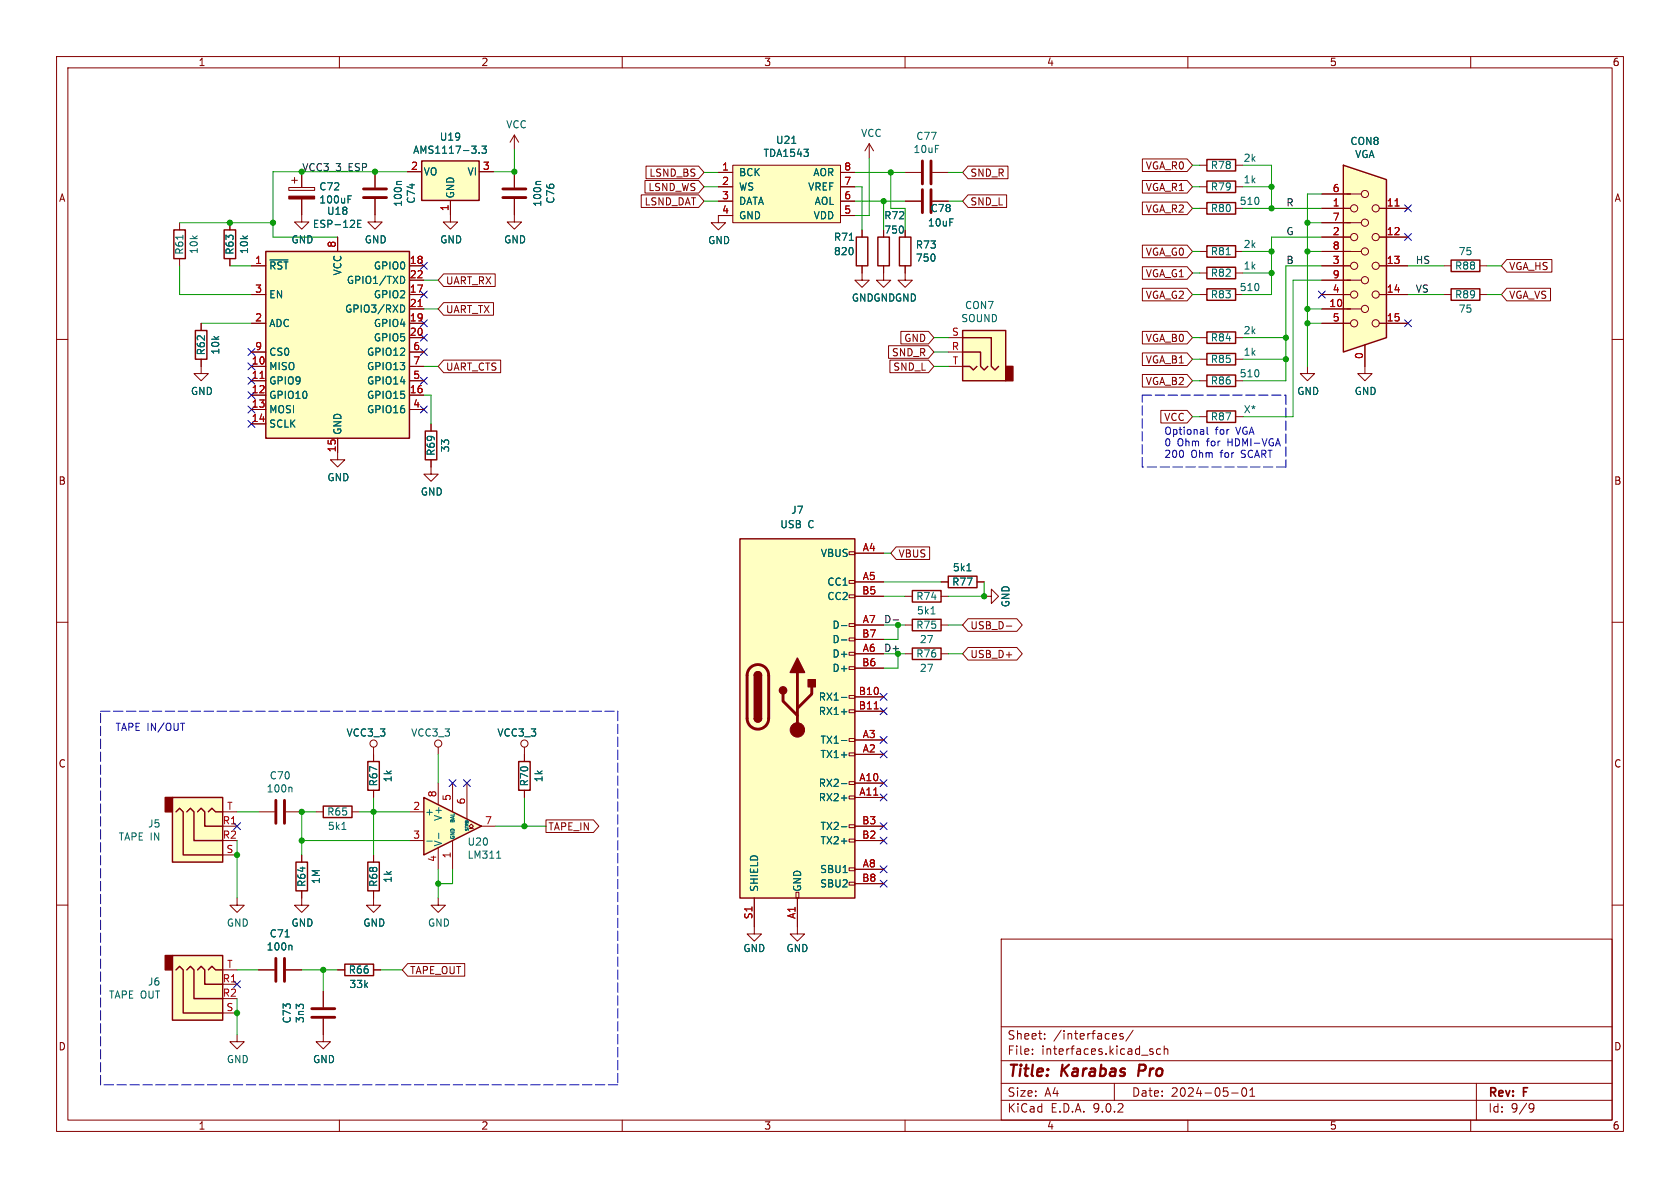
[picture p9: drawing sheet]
<svg xmlns="http://www.w3.org/2000/svg" width="297mm" height="210mm" viewBox="0 0 297 210" stroke-linecap="round" stroke-linejoin="round" font-family="sans-serif">
<defs><g id="words">
<g font-size="2.8" fill="#840000">
<text x="178" y="190.9">Title:</text>
<text x="187.7" y="190.9">Karabas</text>
<text x="202.1" y="190.9">Pro</text>
</g>
<g font-size="2.1" fill="#840000">
<text x="178" y="184">Sheet:</text>
<text x="186.2" y="184">/interfaces/</text>
<text x="178" y="186.7">File:</text>
<text x="184.1" y="186.7">interfaces.kicad_sch</text>
<text x="178" y="196.9">KiCad</text>
<text x="178" y="194.1">Size:</text>
<text x="184.7" y="194.1">A4</text>
<text x="185.7" y="196.9">E.D.A.</text>
<text x="193.3" y="196.9">9.0.2</text>
<text x="200" y="194.1">Date:</text>
<text x="207" y="194.1">2024-05-01</text>
<text x="263" y="194.3">Rev:</text>
<text x="263" y="196.9">Id:</text>
<text x="267.1" y="196.9">9/9</text>
<text x="269.4" y="194.3">F</text>
</g>
<g font-size="1.8" fill="#840000">
<text x="35" y="11.9">1</text>
<text x="85" y="11.9">2</text>
<text x="135" y="11.9">3</text>
<text x="185" y="11.9">4</text>
<text x="235" y="11.9">5</text>
<text x="285" y="11.9">6</text>
<text x="10.3" y="35.9">A</text>
<text x="114.5" y="34">LSND_WS</text>
<text x="114.7" y="31.4">LSND_BS</text>
<text x="171.4" y="31.4">SND_R</text>
<text x="202.5" y="30.2">VGA_R0</text>
<text x="202.5" y="34">VGA_R1</text>
<text x="285.3" y="35.9">A</text>
<text x="113.9" y="36.5">LSND_DAT</text>
<text x="156.2" y="41.5">750</text>
<text x="171.4" y="36.5">SND_L</text>
<text x="202.5" y="37.8">VGA_R2</text>
<text x="202.5" y="45.4">VGA_G0</text>
<text x="266.7" y="47.9">VGA_HS</text>
<text x="78.7" y="50.5">UART_RX</text>
<text x="202.5" y="53">VGA_G2</text>
<text x="202.5" y="49.2">VGA_G1</text>
<text x="266.7" y="53">VGA_VS</text>
<text x="78.7" y="55.6">UART_TX</text>
<text x="78.7" y="65.7">UART_CTS</text>
<text x="157.6" y="63.2">SND_R</text>
<text x="157.8" y="65.7">SND_L</text>
<text x="159.8" y="60.6">GND</text>
<text x="202.5" y="64.5">VGA_B1</text>
<text x="202.5" y="60.6">VGA_B0</text>
<text x="202.5" y="68.3">VGA_B2</text>
<text x="205.7" y="74.6">VCC</text>
<text x="10.3" y="85.9">B</text>
<text x="285.3" y="85.9">B</text>
<text x="158.7" y="98.7">VBUS</text>
<text x="171.4" y="111.4">USB_D-</text>
<text x="171.4" y="116.5">USB_D+</text>
<text x="10.3" y="135.9">C</text>
<text x="285.3" y="135.9">C</text>
<text x="96.8" y="147">TAPE_IN</text>
<text x="72.4" y="172.4">TAPE_OUT</text>
<text x="10.3" y="185.9">D</text>
<text x="285.3" y="185.9">D</text>
<text x="35" y="199.9">1</text>
<text x="85" y="199.9">2</text>
<text x="135" y="199.9">3</text>
<text x="185" y="199.9">4</text>
<text x="235" y="199.9">5</text>
<text x="285" y="199.9">6</text>
</g>
<g font-size="1.8" fill="#006464">
<text x="89.4" y="22.9">VCC</text>
<text x="72.9" y="27.4">AMS1117-3.3</text>
<text x="77.7" y="25.1">U19</text>
<text x="134.9" y="27.9">TDA1543</text>
<text x="137.1" y="25.6">U21</text>
<text x="152.1" y="24.4">VCC</text>
<text x="161.4" y="27.3">10uF</text>
<text x="161.9" y="24.9">C77</text>
<text x="219.8" y="28.8">2k</text>
<text x="238.6" y="25.8">CON8</text>
<text x="239.5" y="28.1">VGA</text>
<text x="56.3" y="33.9">C72</text>
<text x="74.8" y="31.2">VO</text>
<text x="80.5" y="35.2" transform="rotate(-90 80.5 35.2)">GND</text>
<text x="82.6" y="31.2">VI</text>
<text x="130.6" y="31.3">BCK</text>
<text x="130.6" y="33.9">WS</text>
<text x="142.8" y="33.9">VREF</text>
<text x="143.7" y="31.3">AOR</text>
<text x="214" y="33.9">R79</text>
<text x="214" y="30.1">R78</text>
<text x="219.8" y="32.6">1k</text>
<text x="55.2" y="40.5">ESP-12E</text>
<text x="56.3" y="36.2">100uF</text>
<text x="57.7" y="38.2">U18</text>
<text x="71.2" y="36.7" transform="rotate(-90 71.2 36.7)">100n</text>
<text x="73.6" y="36.1" transform="rotate(-90 73.6 36.1)">C74</text>
<text x="95.9" y="36.7" transform="rotate(-90 95.9 36.7)">100n</text>
<text x="98.2" y="36.1" transform="rotate(-90 98.2 36.1)">C76</text>
<text x="130.6" y="36.4">DATA</text>
<text x="130.6" y="39">GND</text>
<text x="143.7" y="39">VDD</text>
<text x="143.9" y="36.4">AOL</text>
<text x="156.2" y="39">R72</text>
<text x="163.9" y="40.2">10uF</text>
<text x="164.4" y="37.7">C78</text>
<text x="214" y="37.7">R80</text>
<text x="219.1" y="36.4">510</text>
<text x="32.6" y="45.1" transform="rotate(-90 32.6 45.1)">R61</text>
<text x="35.2" y="45" transform="rotate(-90 35.2 45)">10k</text>
<text x="41.5" y="45.1" transform="rotate(-90 41.5 45.1)">R63</text>
<text x="44" y="45" transform="rotate(-90 44 45)">10k</text>
<text x="47.5" y="47.9">~{RST}</text>
<text x="51.4" y="43.2">GND</text>
<text x="64.4" y="43.2">GND</text>
<text x="66" y="47.9">GPIO0</text>
<text x="77.7" y="43.2">GND</text>
<text x="89" y="43.2">GND</text>
<text x="125.1" y="43.4">GND</text>
<text x="147.3" y="45.3">820</text>
<text x="147.3" y="42.8">R71</text>
<text x="161.8" y="46.5">750</text>
<text x="161.8" y="44.1">R73</text>
<text x="214" y="45.3">R81</text>
<text x="219.8" y="44">2k</text>
<text x="219.8" y="47.9">1k</text>
<text x="257.1" y="47.9">R88</text>
<text x="257.8" y="45.3">75</text>
<text x="47.5" y="52.9">EN</text>
<text x="60.6" y="48.8" transform="rotate(-90 60.6 48.8)">VCC</text>
<text x="61.2" y="50.4">GPIO1/TXD</text>
<text x="66" y="52.9">GPIO2</text>
<text x="150.5" y="53.5">GNDGNDGND</text>
<text x="214" y="52.9">R83</text>
<text x="214" y="49.1">R82</text>
<text x="219.1" y="51.7">510</text>
<text x="257.1" y="52.9">R89</text>
<text x="47.5" y="58">ADC</text>
<text x="60.9" y="55.5">GPIO3/RXD</text>
<text x="66" y="58">GPIO4</text>
<text x="169.8" y="57.2">SOUND</text>
<text x="170.5" y="54.8">CON7</text>
<text x="219.8" y="59.3">2k</text>
<text x="257.8" y="55.5">75</text>
<text x="36.4" y="62.9" transform="rotate(-90 36.4 62.9)">R62</text>
<text x="39" y="62.8" transform="rotate(-90 39 62.8)">10k</text>
<text x="47.5" y="63.1">CS0</text>
<text x="47.5" y="65.6">MISO</text>
<text x="64.8" y="63.1">GPIO12</text>
<text x="64.8" y="65.6">GPIO13</text>
<text x="66" y="60.6">GPIO5</text>
<text x="214" y="64.4">R85</text>
<text x="214" y="60.6">R84</text>
<text x="219.8" y="63.1">1k</text>
<text x="33.7" y="70">GND</text>
<text x="47.5" y="68.2">GPIO9</text>
<text x="47.5" y="70.7">GPIO10</text>
<text x="64.8" y="68.2">GPIO14</text>
<text x="64.8" y="70.7">GPIO15</text>
<text x="214" y="68.2">R86</text>
<text x="219.1" y="66.9">510</text>
<text x="229.2" y="70">GND</text>
<text x="239.4" y="70">GND</text>
<text x="47.5" y="73.3">MOSI</text>
<text x="47.5" y="75.8">SCLK</text>
<text x="60.6" y="77" transform="rotate(-90 60.6 77)">GND</text>
<text x="64.8" y="73.3">GPIO16</text>
<text x="214" y="74.5">R87</text>
<text x="219.8" y="73.3">X*</text>
<text x="77.1" y="80.7" transform="rotate(-90 77.1 80.7)">R69</text>
<text x="79.6" y="80.1" transform="rotate(-90 79.6 80.1)">33</text>
<text x="57.8" y="85.3">GND</text>
<text x="74.3" y="87.8">GND</text>
<text x="137.8" y="93.6">USB</text>
<text x="139.8" y="91">J7</text>
<text x="142.8" y="93.6">C</text>
<text x="145" y="98.7">VBUS</text>
<text x="168.4" y="101.2">5k1</text>
<text x="146.2" y="103.7">CC1</text>
<text x="146.2" y="106.3">CC2</text>
<text x="161.9" y="106.3">R74</text>
<text x="168.2" y="103.7">R77</text>
<text x="178.7" y="107.4" transform="rotate(-90 178.7 107.4)">GND</text>
<text x="147.1" y="111.4">D-</text>
<text x="147.1" y="113.9">D-</text>
<text x="161.9" y="111.4">R75</text>
<text x="162" y="108.8">5k1</text>
<text x="162.5" y="113.9">27</text>
<text x="147.1" y="116.4">D+</text>
<text x="147.1" y="119">D+</text>
<text x="161.9" y="116.4">R76</text>
<text x="162.5" y="119">27</text>
<text x="144.6" y="124.1">RX1-</text>
<text x="61.2" y="130.4">VCC3_3</text>
<text x="72.6" y="130.4">VCC3_3</text>
<text x="87.8" y="130.4">VCC3_3</text>
<text x="144.6" y="126.6">RX1+</text>
<text x="145" y="131.7">TX1-</text>
<text x="47.6" y="138">C70</text>
<text x="145" y="134.2">TX1+</text>
<text x="47" y="140.3">100n</text>
<text x="66.9" y="139.1" transform="rotate(-90 66.9 139.1)">R67</text>
<text x="69.4" y="138.4" transform="rotate(-90 69.4 138.4)">1k</text>
<text x="93.6" y="139.1" transform="rotate(-90 93.6 139.1)">R70</text>
<text x="96.1" y="138.4" transform="rotate(-90 96.1 138.4)">1k</text>
<text x="144.6" y="139.3">RX2-</text>
<text x="144.6" y="141.8">RX2+</text>
<text x="20.9" y="148.8">TAPE IN</text>
<text x="26.1" y="146.5">J5</text>
<text x="57.7" y="144.4">R65</text>
<text x="57.9" y="146.9">5k1</text>
<text x="75.1" y="144.4">+</text>
<text x="78.3" y="149.7" transform="rotate(-90 78.3 149.7)">V-</text>
<text x="78.3" y="145.2" transform="rotate(-90 78.3 145.2)">V+</text>
<text x="82.6" y="149.7">U20</text>
<text x="145" y="146.9">TX2-</text>
<text x="145" y="149.5">TX2+</text>
<text x="82.6" y="152">LM311</text>
<text x="144.9" y="154.5">SBU1</text>
<text x="54.2" y="156.9" transform="rotate(-90 54.2 156.9)">R64</text>
<text x="56.7" y="156.4" transform="rotate(-90 56.7 156.4)">1M</text>
<text x="66.9" y="156.9" transform="rotate(-90 66.9 156.9)">R68</text>
<text x="69.4" y="156.2" transform="rotate(-90 69.4 156.2)">1k</text>
<text x="134.2" y="157.7" transform="rotate(-90 134.2 157.7)">SHIELD</text>
<text x="141.8" y="157.7" transform="rotate(-90 141.8 157.7)">GND</text>
<text x="144.9" y="157.1">SBU2</text>
<text x="40" y="164">GND</text>
<text x="47.6" y="165.9">C71</text>
<text x="51.4" y="164">GND</text>
<text x="64.1" y="164">GND</text>
<text x="75.6" y="164">GND</text>
<text x="47" y="168.2">100n</text>
<text x="61.6" y="172.3">R66</text>
<text x="131.3" y="168.5">GND</text>
<text x="138.9" y="168.5">GND</text>
<text x="19.2" y="176.7">TAPE OUT</text>
<text x="26.1" y="174.4">J6</text>
<text x="61.7" y="174.9">33k</text>
<text x="51.6" y="181" transform="rotate(-90 51.6 181)">C73</text>
<text x="53.9" y="181" transform="rotate(-90 53.9 181)">3n3</text>
<text x="40" y="188.1">GND</text>
<text x="55.2" y="188.1">GND</text>
</g>
<g font-size="1.8" fill="#009600">
<text x="53.3" y="30.3">VCC3_3_ESP</text>
<text x="156.2" y="115.3">D+</text>
</g>
<g font-size="1.8" fill="#a90000">
<text x="72.6" y="30.1">2</text>
<text x="85.3" y="30.1">3</text>
<text x="127.6" y="30.2">1</text>
<text x="127.6" y="32.8">2</text>
<text x="127.6" y="35.3">3</text>
<text x="149.2" y="30.2">8</text>
<text x="149.2" y="32.8">7</text>
<text x="149.2" y="35.3">6</text>
<text x="235.5" y="34">6</text>
<text x="79.4" y="37.4" transform="rotate(-90 79.4 37.4)">1</text>
<text x="127.6" y="37.8">4</text>
<text x="149.2" y="37.8">5</text>
<text x="235.5" y="36.6">1</text>
<text x="235.5" y="39.1">7</text>
<text x="235.5" y="41.7">2</text>
<text x="245.1" y="36.6">11</text>
<text x="245.1" y="41.7">12</text>
<text x="45" y="46.7">1</text>
<text x="59.4" y="43.9" transform="rotate(-90 59.4 43.9)">8</text>
<text x="72.3" y="46.7">18</text>
<text x="235.5" y="44.2">8</text>
<text x="235.5" y="46.7">3</text>
<text x="245.1" y="46.7">13</text>
<text x="45" y="51.8">3</text>
<text x="72.3" y="49.3">22</text>
<text x="72.3" y="51.8">17</text>
<text x="235.5" y="49.3">9</text>
<text x="235.5" y="51.8">4</text>
<text x="245.1" y="51.8">14</text>
<text x="45" y="56.9">2</text>
<text x="72.3" y="54.4">21</text>
<text x="72.3" y="56.9">19</text>
<text x="72.3" y="59.4">20</text>
<text x="168.2" y="59.4">S</text>
<text x="234.9" y="54.4">10</text>
<text x="235.5" y="56.9">5</text>
<text x="245.1" y="56.9">15</text>
<text x="44.4" y="64.5">10</text>
<text x="45" y="62">9</text>
<text x="73" y="62">6</text>
<text x="73" y="64.5">7</text>
<text x="168.2" y="62">R</text>
<text x="168.3" y="64.5">T</text>
<text x="241" y="63.6" transform="rotate(-90 241 63.6)">0</text>
<text x="44.4" y="67.1">11</text>
<text x="44.4" y="69.6">12</text>
<text x="72.3" y="69.6">16</text>
<text x="73" y="67.1">5</text>
<text x="44.4" y="72.1">13</text>
<text x="44.4" y="74.7">14</text>
<text x="73" y="72.1">4</text>
<text x="59.4" y="80.1" transform="rotate(-90 59.4 80.1)">15</text>
<text x="152.4" y="97.5">A4</text>
<text x="152.3" y="105.2">B5</text>
<text x="152.4" y="102.6">A5</text>
<text x="152.3" y="112.8">B7</text>
<text x="152.4" y="110.2">A7</text>
<text x="152.3" y="117.9">B6</text>
<text x="152.4" y="115.3">A6</text>
<text x="151.7" y="122.9">B10</text>
<text x="151.7" y="125.5">B11</text>
<text x="152.4" y="130.6">A3</text>
<text x="152.4" y="133.1">A2</text>
<text x="40.1" y="143.3">T</text>
<text x="73" y="143.3">2</text>
<text x="77.2" y="141" transform="rotate(-90 77.2 141)">8</text>
<text x="79.8" y="141.7" transform="rotate(-90 79.8 141.7)">5</text>
<text x="82.3" y="142.3" transform="rotate(-90 82.3 142.3)">6</text>
<text x="151.8" y="138.2">A10</text>
<text x="151.8" y="140.7">A11</text>
<text x="39.3" y="148.3">R2</text>
<text x="39.3" y="145.8">R1</text>
<text x="73" y="148.3">3</text>
<text x="85.7" y="145.8">7</text>
<text x="152.3" y="145.8">B3</text>
<text x="152.3" y="148.3">B2</text>
<text x="39.9" y="150.9">S</text>
<text x="77.2" y="152.5" transform="rotate(-90 77.2 152.5)">4</text>
<text x="79.8" y="151.8" transform="rotate(-90 79.8 151.8)">1</text>
<text x="152.3" y="156">B8</text>
<text x="152.4" y="153.4">A8</text>
<text x="133.1" y="162.6" transform="rotate(-90 133.1 162.6)">S1</text>
<text x="140.7" y="162.5" transform="rotate(-90 140.7 162.5)">A1</text>
<text x="39.3" y="173.7">R1</text>
<text x="40.1" y="171.2">T</text>
<text x="39.3" y="176.3">R2</text>
<text x="39.9" y="178.8">S</text>
</g>
<g font-size="1.8" fill="#0f0f0f">
<text x="227.3" y="41.6">G</text>
<text x="227.3" y="36.6">R</text>
<text x="227.3" y="46.7">B</text>
<text x="250.2" y="46.7">HS</text>
<text x="250.2" y="51.8">VS</text>
<text x="156.2" y="110.2">D-</text>
</g>
<g font-size="1.8" fill="#0000c2">
<text x="205.7" y="76.9">Optional</text>
<text x="214.8" y="76.9">for</text>
<text x="218.7" y="76.9">VGA</text>
<text x="205.7" y="79">0</text>
<text x="205.7" y="81">200</text>
<text x="208.1" y="79">Ohm</text>
<text x="210.5" y="81">Ohm</text>
<text x="213.5" y="79">for</text>
<text x="215.9" y="81">for</text>
<text x="217.3" y="79">HDMI-VGA</text>
<text x="219.7" y="81">SCART</text>
<text x="20.3" y="129.3">TAPE IN/OUT</text>
</g>
<g font-size=".9" fill="#006464">
<text x="80.6" y="148.5" transform="rotate(-90 80.6 148.5)">GND</text>
<text x="80.6" y="145.7" transform="rotate(-90 80.6 145.7)">BAL</text>
</g>
<text font-size=".7" fill="#006464" x="83" y="147.1" transform="rotate(-90 83 147.1)">STRB</text>
</g></defs>
<g fill="none" stroke="#840000" stroke-width=".18">
<path d="M10 10h277v190h-277zM12 12h273v186h-273zM60 10v2M110 10v2M160 10v2M210 10v2M260 10v2M31.7 39.4v1.2M40.6 39.4v1.2M51.1 33.1h4.5v.6h-4.5zM51.6 31.9h1M52.1 31.4v1"/>
<path d="M53.3 30.4v2.7M53.3 35.2v2.8M66.3 30.4v2.7M66.3 35.2v2.8M31.7 45.7v1.3M40.6 45.7v1.3M10 60h2M76.2 74.9v1.3M285 60h2M76.2 81.3v2.5h1.3l-1.3 1.3-1.3-1.3h1.3M10 110h2M160 105.4h1.3"/>
<path d="M160 110.5h1.3M160 115.6h1.3M166.4 105.4h1.2M166.4 110.5h1.2M166.4 115.6h1.2M166.4 102.9h1.2M172.7 102.9h1.3M174 105.4h1.3v-1.3l1.2 1.3-1.2 1.3v-1.3M285 110h2M10 160h2M133.3 163.8v1.3h1.3l-1.3 1.3-1.2-1.3h1.2M141 163.8v1.3h1.2l-1.2 1.3-1.3-1.3h1.3"/>
<path d="M177 166h108v32h-108zM285 160h2M60 198v2M110 198v2M160 198v2M177 194.5h108M177 191.5h108M177 187.5h108M177 181.5h108M182.5 186.3v.1M182.5 185.5v.1M184.7 183.6v.1"/>
<path d="M184.7 182.8v.1M197 191.5v3M197.2 182.7l.2 .4-.7 .1M197.3 183.6l-.1 .1M198.5 182.8l-.3-.1-.2 .2v.2l.5 .2v.3h-.5M200.3 182.1l-1.3 2M203.5 185.9l.3 .1 .1 .2-.2 .2h-.3M203.5 185.4l.3 .1M205.2 185.5l-.5-.1-.2 .3v.4l.1 .2h.6M205.8 185.5l.2-.1 .4 .1 .1 .9M205.8 184.9v1.5M210 198v2"/>
<path d="M217.7 193.2h1.2M219.7 192.4l.2-.1a.81 .81 0 0 1 .6 .6 .81 .81 0 0 1-.3 .8l-.2 .1a.81 .81 0 0 1-.3-1.4zM221 193.8h.8M221 192.7l.4-.4v1.5M260 198v2M261 191.5v6.5M270.6 195.1l.5 .1a.99 .99 0 0 1-.4 1.4h-.2M271.2 195.7l-.3 .3h-.3"/>
</g>
<path d="M201.5 188.2l-.3 2" fill="none" stroke="#840000" stroke-width=".4"/>
<path d="M30.7 40.6h2.1v5.1h-2.1zM39.6 40.6h2.1v5.1h-2.1zM75.2 76.2h2v5.1h-2zM161.3 104.4h5.1v2h-5.1zM161.3 109.5h5.1v2h-5.1zM161.3 114.6h5.1v2h-5.1zM167.6 101.9h5.1v2h-5.1z" fill="none" stroke="#840000" stroke-width=".25"/>
<path d="M61.5 35.2h.5M61.5 34.6h.6M71 32.1h-.7l-.2 .2M32.3 41.6v.7M164.6 108.5h.7M170.9 100.9h.8" fill="none" stroke="#006464" stroke-width=".18"/>
<path d="M64.3 33.4h4M64.3 34.9h4" fill="none" stroke="#840000" stroke-width=".51"/>
<path d="M51.1 34.7h4.5v.5h-4.5z" fill="#840000" stroke="#840000" stroke-width=".18"/>
<path d="M237.5 29.2l7.6 2.6v27.9l-7.6 2.5z" fill="#ffffc2"/>
<path d="M237.5 29.2l7.6 2.6v27.9l-7.6 2.5z" fill="none" stroke="#840000" stroke-width=".25"/>
<g fill="none" stroke="#840000" stroke-width=".18">
<path d="M66.3 38v1.2h1.3l-1.3 1.3-1.3-1.3h1.3M233.7 39.4h7M233.7 34.3h7M233.7 36.8h5.1M243.8 36.8h5.1M233.7 44.5h7M233.7 49.5h7M233.7 54.6h7M233.7 41.9h5.1M233.7 47h5.1M233.7 52.1h5.1M233.7 57.2h5.1"/>
<path d="M243.8 41.9h5.1M243.8 47h5.1M243.8 52.1h5.1M243.8 57.2h5.1M241.3 61v3.8M59.7 80v1.3h1.3l-1.3 1.3-1.3-1.3h1.3"/>
<circle cx="239.4" cy="36.8" r=".63"/>
<circle cx="241.3" cy="34.3" r=".63"/>
<circle cx="241.3" cy="39.4" r=".63"/>
<circle cx="243.2" cy="36.8" r=".63"/>
<circle cx="239.4" cy="52.1" r=".63"/>
<circle cx="239.4" cy="41.9" r=".63"/>
<circle cx="239.4" cy="47" r=".63"/>
<circle cx="239.4" cy="57.1" r=".63"/>
<circle cx="241.3" cy="44.4" r=".63"/>
<circle cx="241.3" cy="49.5" r=".63"/>
<circle cx="241.3" cy="54.6" r=".63"/>
<circle cx="243.2" cy="41.9" r=".63"/>
<circle cx="243.2" cy="47" r=".63"/>
<circle cx="243.2" cy="57.1" r=".63"/>
<circle cx="243.2" cy="52.1" r=".63"/>
</g>
<path d="M246.6 36.4h.7" fill="none" stroke="#a90000" stroke-width=".18"/>
<path d="M47 44.5h25.4v33h-25.4z" fill="#ffffc2"/>
<path d="M34.5 58.4h2.1v5.1h-2.1zM47 44.5h25.4v33h-25.4z" fill="none" stroke="#840000" stroke-width=".25"/>
<g fill="none" stroke="#840000" stroke-width=".18">
<path d="M53.3 38v1.2h1.3l-1.3 1.3-1.2-1.3h1.2M35.6 57.2v1.2M44.4 47h2.6M44.4 52.1h2.6M44.4 57.2h2.6M59.7 41.9v2.6M72.4 47h2.5M72.4 52.1h2.5M72.4 57.2h2.5M72.4 49.5h2.5M72.4 54.6h2.5M72.4 59.7h2.5"/>
<path d="M35.6 63.5v2.5h1.2l-1.2 1.3-1.3-1.3h1.3M44.4 62.2h2.6M44.4 64.8h2.6M44.4 67.3h2.6M44.4 69.9h2.6M44.4 72.4h2.6M44.4 74.9h2.6M59.7 77.5v2.5M72.4 62.2h2.5M72.4 64.8h2.5M72.4 67.3h2.5M72.4 69.9h2.5"/>
<path d="M72.4 72.4h2.5M41.9 182.9v1.3h1.3l-1.3 1.2-1.3-1.2h1.3"/>
</g>
<path d="M63.2 39.5h.5M63.8 38.9h-.6v1.3h.6M47.7 45.9h3.2M70.8 53.9a.64 .64 0 0 1 .7 .7 .64 .64 0 0 1-.7 .6M71.1 48.8a.68 .68 0 0 1 .4 .7 .68 .68 0 0 1-.4 .6" fill="none" stroke="#006464" stroke-width=".18"/>
<path d="M73.9 54.2h.7M46 66.9h.7" fill="none" stroke="#a90000" stroke-width=".18"/>
<path d="M30.5 141h8.9v11.4h-8.9z" fill="#ffffc2"/>
<path d="M29.2 141h1.3v2.5h-1.3z" fill="#840000" stroke="#840000" stroke-width=".25"/>
<path d="M30.5 141h8.9v11.4h-8.9zM31.1 143.5l.6-.6 .7 .6v7.6h7M33 143.5l.7-.6 .6 .6v5.1h5.1M34.9 143.5l.7-.6 .6 .6v2.6h3.2M36.8 143.5l.7-.6 .6 .6h1.3" fill="none" stroke="#840000" stroke-width=".25"/>
<path d="M39.4 151.1h2.5M39.4 146.1h2.5M39.4 143.5h2.5" fill="none" stroke="#840000" stroke-width=".18"/>
<path d="M30.5 168.9h8.9v11.4h-8.9z" fill="#ffffc2"/>
<path d="M29.2 168.9h1.3v2.6h-1.3z" fill="#840000" stroke="#840000" stroke-width=".25"/>
<path d="M213.4 66.3h5v2h-5zM30.5 168.9h8.9v11.4h-8.9zM31.1 171.5l.6-.7 .7 .7v7.6h7M33 171.5l.7-.7 .6 .7v5h5.1M34.9 171.5l.7-.7 .6 .7v2.5h3.2M36.8 171.5l.7-.7 .6 .7h1.3" fill="none" stroke="#840000" stroke-width=".25"/>
<path d="M212.1 67.3h1.3M218.4 67.3h1.3M41.9 158.8v1.2h1.3l-1.3 1.3-1.3-1.3h1.3M39.4 179.1h2.5M39.4 174h2.5M39.4 171.5h2.5M57.1 175.3v2.8M57.1 180.1v4.1h1.3l-1.3 1.2-1.2-1.2h1.2" fill="none" stroke="#840000" stroke-width=".18"/>
<path d="M55.1 179.8h4.1M55.1 178.3h4.1" fill="none" stroke="#840000" stroke-width=".51"/>
<path d="M170.2 58.4h7.6v8.9h-7.6z" fill="#ffffc2"/>
<path d="M177.8 64.8h1.3v2.5h-1.3z" fill="#840000" stroke="#840000" stroke-width=".25"/>
<path d="M159 41.9h2v5.1h-2zM170.2 58.4h7.6v8.9h-7.6zM170.2 59.7h5.1v5.1l.6 .6 .6-.6M170.2 62.2h3.2v2.6l.6 .6 .6-.6M170.2 64.8h1.2l.7 .6 .6-.6" fill="none" stroke="#840000" stroke-width=".25"/>
<path d="M160 35.6h2.8M164.8 35.6h2.8M160 47v2.5h1.3l-1.3 1.3-1.3-1.3h1.3M160 40.6v1.3M167.6 59.7h2.6M167.6 62.2h2.6M167.6 64.8h2.6" fill="none" stroke="#840000" stroke-width=".18"/>
<path d="M163.1 33.5v4.1M164.6 33.5v4.1" fill="none" stroke="#840000" stroke-width=".51"/>
<path d="M129.5 29.2h19.1v10.2h-19.1z" fill="#ffffc2"/>
<g fill="none" stroke="#840000" stroke-width=".18">
<path d="M127 30.5h2.5M127 33h2.5M127 35.6h2.5M127 38.1h2.5M129.5 29.2h19.1v10.2h-19.1zM148.6 30.5h2.5M148.6 33h2.5M148.6 35.6h2.5M148.6 38.1h2.5M153.7 25.4l-.8 1.3M153.7 25.4l.7 1.3M153.7 25.4v2.5"/>
<path d="M160 30.5h2.8M164.8 30.5h2.8M152.4 47v2.5h1.3l-1.3 1.3-1.3-1.3h1.3M152.4 40.6v1.3M156.2 47v2.5h1.3l-1.3 1.3-1.3-1.3h1.3M212.1 63.5h1.3M218.4 63.5h1.3"/>
</g>
<path d="M140 25.3h.7M150.2 42.5h.7" fill="none" stroke="#006464" stroke-width=".18"/>
<path d="M163.1 28.4v4.1M164.6 28.4v4.1" fill="none" stroke="#840000" stroke-width=".51"/>
<path d="M151.4 41.9h2v5.1h-2zM155.2 41.9h2v5.1h-2zM213.4 62.5h5v2h-5z" fill="none" stroke="#840000" stroke-width=".25"/>
<path d="M130.8 95.3h20.3v63.5h-20.3z" fill="#ffffc2"/>
<g fill="none" stroke="#840000" stroke-width=".18">
<path d="M79.6 38v1.2h1.3l-1.3 1.3-1.2-1.3h1.2M90.9 35.2v4h1.3l-1.3 1.3-1.2-1.3h1.2M90.9 23.9v2.5M90.9 30.4v2.7M90.9 23.9l-.7 1.2M90.9 23.9l.8 1.2M127 38.1v1.3h1.3l-1.3 1.2-1.3-1.2h1.3M212.1 33h1.3M212.1 29.2h1.3M212.1 36.8h1.3M218.4 33h1.3M218.4 29.2h1.3"/>
<path d="M218.4 36.8h1.3M212.1 59.7h1.3M212.1 52.1h1.3M212.1 44.5h1.3M212.1 48.3h1.3M218.4 59.7h1.3M218.4 52.1h1.3M218.4 44.5h1.3M218.4 48.3h1.3M255.3 52.1h1.2M255.3 47h1.2M261.6 52.1h1.3"/>
<path d="M261.6 47h1.3M212.1 73.7h1.3M218.4 73.7h1.3M231.1 64.8v1.2h1.3l-1.3 1.3-1.2-1.3h1.2M241.3 64.8v1.2h1.3l-1.3 1.3-1.3-1.3h1.3M150.1 97.5h1v.5h-1zM151.1 97.8h5.1M150.1 102.6h1v.5h-1zM150.1 105.2h1v.5h-1zM150.1 110.2h1v.5h-1zM150.1 112.8h1v.5h-1zM150.1 115.3h1v.5h-1z"/>
<path d="M150.1 117.9h1v.5h-1zM151.1 102.9h5.1M151.1 105.4h5.1M151.1 110.5h5.1M151.1 113h5.1M151.1 115.6h5.1M151.1 118.1h5.1M150.1 122.9h1v.5h-1zM150.1 125.5h1v.5h-1zM150.1 130.6h1v.5h-1zM150.1 133.1h1v.5h-1zM150.1 138.2h1v.5h-1z"/>
<path d="M151.1 123.2h5.1M151.1 125.7h5.1M151.1 130.8h5.1M151.1 133.4h5.1M151.1 138.4h5.1M45.7 143.5h2.8M50.5 143.5h2.8M53.3 157.5v2.5h1.3l-1.3 1.3-1.2-1.3h1.2M53.3 151.1v1.3M55.9 143.5h1.2M62.2 143.5h1.3M66 158.8v1.2h1.3l-1.3 1.3-1.2-1.3h1.2"/>
<path d="M133.3 158.8v5M140.7 157.7h.5v1.1h-.5zM141 158.8v5M150.1 140.7h1v.5h-1zM150.1 145.8h1v.5h-1zM150.1 148.3h1v.5h-1zM150.1 153.4h1v.5h-1zM150.1 156h1v.5h-1zM151.1 141h5.1M151.1 146.1h5.1M151.1 148.6h5.1M151.1 153.7h5.1"/>
<path d="M151.1 156.2h5.1M45.7 171.5h2.8M50.5 171.5h2.8M59.7 171.5h1.3M66 171.5h1.3"/>
</g>
<g fill="none" stroke="#840000" stroke-width=".25">
<path d="M213.4 32h5v2h-5zM213.4 28.2h5v2h-5zM213.4 35.8h5v2h-5zM213.4 58.7h5v2h-5zM213.4 51.1h5v2h-5zM213.4 43.4h5v2.1h-5zM213.4 47.2h5v2.1h-5zM256.5 46h5.1v2h-5.1zM256.5 51.1h5.1v2h-5.1zM213.4 72.6h5v2.1h-5zM130.8 95.3h20.3v63.5h-20.3zM133.3 119.4a.64 .64 0 0 1 .7-.7 .64 .64 0 0 1 .6 .7"/>
<path d="M133.3 127a.64 .64 0 0 0 .7 .6 .64 .64 0 0 0 .6-.6M52.3 152.4h2.1v5.1h-2.1zM57.1 142.5h5.1v2h-5.1zM61 170.4h5v2.1h-5z"/>
</g>
<path d="M88.9 33.4h4.1M88.9 34.9h4.1M132.6 118a1.9 1.9 0 0 1 2.1-.4 1.9 1.9 0 0 1 1.2 1.8v7.6a1.91 1.91 0 0 1-1.9 1.9 1.91 1.91 0 0 1-1.9-1.9v-7.8l.2-.6zM141 118.9v10.1M138.4 122.7v1.3l2.6 2.5M143.5 121.4v1.3l-2.5 2.5M48.8 141.5v4M50.3 141.5v4M48.8 169.4v4.1M50.3 169.4v4.1" fill="none" stroke="#840000" stroke-width=".51"/>
<g fill="#840000" stroke="#840000" stroke-width=".25">
<path d="M133.3 119.4h1.3v7.6h-1.3z"/>
<path d="M133.5 118.9a.64 .64 0 0 1 .7-.1 .64 .64 0 0 1 .4 .6h-1.3z"/>
<path d="M133.3 127h1.3a.64 .64 0 0 1-.6 .6 .64 .64 0 0 1-.7-.6z"/>
<path d="M141 116.3l1.2 2.6h-2.5z"/>
<path d="M142.9 120.1h1.2v1.3h-1.2z"/>
<circle cx="138.4" cy="122" r=".63"/>
</g>
<circle cx="141" cy="129" r="1.27" fill="#840000" stroke="#840000" stroke-width=".18"/>
<g fill="none" stroke="#006464" stroke-width=".18">
<path d="M95.6 32.1h-.7l-.1 .2M216.8 45h.7M148.7 110.6h1M148.7 113.1h1M51.4 139.2l.2 .1v.7M148.7 123.3h1M148.7 125.8h1M148.7 130.9h1M148.7 138.5h1M60.4 146.6h.8M148.7 141.1h1M148.7 146.1h1"/>
<path d="M50.4 165.6h.7M51.4 167.1l.2 .2v.6"/>
</g>
<path d="M154.5 125.3h.8" fill="none" stroke="#a90000" stroke-width=".18"/>
<path d="M74.5 28.4h10.2v7h-10.2z" fill="#ffffc2"/>
<path d="M74.5 28.4h10.2v7h-10.2z" fill="none" stroke="#840000" stroke-width=".25"/>
<path d="M72 30.4h2.5M79.6 35.4v2.6M84.7 30.4h2.5" fill="none" stroke="#840000" stroke-width=".18"/>
<path d="M84.7 27v.1M85.2 25.8h.8l-.4 .5 .3 .1v.6l-.2 .1-.5-.1" fill="none" stroke="#006464" stroke-width=".18"/>
<path d="M74.9 141l10.2 5.1-10.2 5z" fill="#ffffc2"/>
<g fill="none" stroke="#840000" stroke-width=".18">
<path d="M40.6 39.4v1.2M53.3 30.4v2.7M53.3 35.2v2.8M66.3 30.4v2.7M66.3 35.2v2.8M72 30.4h2.5M79.6 35.4v2.6M84.7 30.4h2.5M90.9 30.4v2.7M90.9 35.2v2.8M113.4 34.4h10.1l1 1.2-1 1.1h-10.1zM114 31.9h9.5l1 1.1-1 1.1h-9.5z"/>
<path d="M114.2 29.4h9.3l1 1.1-1 1.1h-9.3zM127 30.5h2.5M127 33h2.5M127 35.6h2.5M127 38.1h2.5M148.6 30.5h2.5M148.6 33h2.5M148.6 35.6h2.5M148.6 38.1h2.5M160 35.6h2.8M164.8 35.6h2.8M171.1 29.4h7.1v2.2h-7.1l-.9-1.1z"/>
<path d="M171.1 34.4h6.9v2.3h-6.9l-.9-1.1zM202 35.7h7.9l.9 1.1-.9 1.1h-7.9zM202 28.1h7.9l.9 1.1-.9 1.1h-7.9zM202 31.9h7.9l.9 1.1-.9 1.1h-7.9zM233.7 34.3h5.1M233.7 36.8h5.1M233.7 39.4h5.1M243.8 36.8h5.1M35.6 57.2v1.2M40.6 45.7v1.3M44.4 47h2.6M44.4 52.1h2.6"/>
<path d="M44.4 57.2h2.6M59.7 41.9v2.6M72.4 47h2.5M72.4 52.1h2.5M72.4 57.2h2.5M72.4 49.5h2.5M72.4 54.6h2.5M72.4 59.7h2.5M78.4 53.5h8.8v2.2h-8.8l-.9-1.1zM78.4 48.4h9.1v2.2h-9.1l-.9-1.1zM152.4 40.6v1.3M152.4 47v1.3"/>
<path d="M156.2 47v1.3M159.3 58.6h4.8l1 1.1-1 1.1h-4.8zM160 40.6v1.3M160 47v1.3M202 58.6h7.9l.9 1.1-.9 1.1h-7.9zM202 51h7.9l.9 1.1-.9 1.1h-7.9zM202 43.3h7.9l.9 1.2-.9 1.1h-7.9zM202 47.1h7.9l.9 1.2-.9 1.1h-7.9zM233.7 47h5.1M233.7 52.1h5.1M233.7 57.2h5.1M233.7 49.5h5.1"/>
<path d="M233.7 54.6h5.1M233.7 41.9h5.1M233.7 44.5h5.1M243.8 47h5.1M243.8 52.1h5.1M243.8 57.2h5.1M243.8 41.9h5.1M266.4 51h7.7v2.2h-7.7l-1-1.1zM266.4 45.9h8v2.2h-8l-1-1.1zM35.6 63.5v1.3M44.4 62.2h2.6M44.4 64.8h2.6"/>
<path d="M44.4 67.3h2.6M44.4 69.9h2.6M44.4 72.4h2.6M44.4 74.9h2.6M59.7 77.5v2.5M72.4 62.2h2.5M72.4 64.8h2.5M72.4 67.3h2.5M72.4 69.9h2.5M72.4 72.4h2.5M76.2 74.9v1.3M78.4 63.7h10.1v2.2h-10.1l-.9-1.1z"/>
<path d="M157.1 61.1h7l1 1.1-1 1.1h-7zM157.3 63.7h6.8l1 1.1-1 1.1h-6.8zM202 62.4h7.9l.9 1.1-.9 1.1h-7.9zM202 66.2h7.9l.9 1.1-.9 1.1h-7.9zM205.2 72.5h4.7l.9 1.2-.9 1.1h-4.7zM241.3 61v3.8M76.2 81.3v1.3M151.1 97.8h5.1M158.4 96.7h5.9v2.2h-5.9l-.9-1.1zM151.1 102.9h5.1M151.1 105.4h5.1M151.1 110.5h5.1"/>
<path d="M151.1 113h5.1M151.1 115.6h5.1M151.1 118.1h5.1M166.4 102.9h1.2M171.1 109.4h8.7l.9 1.1-.9 1.1h-8.7l-.9-1.1zM171.1 114.5h8.7l.9 1.1-.9 1.1h-8.7l-.9-1.1zM172.7 102.9h1.3M177.9 110.7h1M66 132.1v2.5M66 139.7v1.3M77.5 132.1v1.3M77.5 138.4v3.8"/>
<path d="M80 138.4v5.1M82.5 138.4v6.4M92.7 132.1v2.5M92.7 139.7v1.3M151.1 123.2h5.1M151.1 125.7h5.1M151.1 130.8h5.1M151.1 133.4h5.1M151.1 138.4h5.1M53.3 151.1v1.3M53.3 157.5v1.3M66 151.1v1.3"/>
<path d="M66 157.5v1.3M72.4 143.5h2.5M72.4 148.6h2.5M77.5 158.8v1.2h1.2l-1.2 1.3-1.3-1.3h1.3M77.5 149.9v3.8M80 148.6v5.1M82.9 146.4h.4l-.4-.3 .4-.4 .4 .4-.4 .3h.4M85.1 146.1h2.5M96.5 144.9h8.4l1 1.2-1 1.1h-8.4zM133.3 158.8v5M141 158.8v5M151.1 148.6h5.1"/>
<path d="M151.1 146.1h5.1M151.1 141h5.1M151.1 153.7h5.1M151.1 156.2h5.1M45.7 171.5h2.8M50.5 171.5h2.8M57.1 175.3v2.8M59.7 171.5h1.3M66 171.5h1.3M72.1 170.3h10.1v2.3h-10.1l-1-1.1zM57.1 180.1v2.8"/>
<circle cx="66" cy="131.4" r=".63"/>
<circle cx="77.5" cy="131.4" r=".63"/>
<circle cx="92.7" cy="131.4" r=".63"/>
</g>
<path d="M65 134.6h2.1v5.1h-2.1zM91.7 134.6h2v5.1h-2zM65 152.4h2.1v5.1h-2.1zM74.9 141l10.2 5.1-10.2 5z" fill="none" stroke="#840000" stroke-width=".25"/>
<g fill="none" stroke="#006464" stroke-width=".18">
<path d="M61.5 35.2h.5M61.5 34.6h.6M63.2 39.5h.5M63.8 38.9h-.6v1.3h.6M71 32.1h-.7l-.2 .2M84.7 27v.1M85.2 25.8h.8l-.4 .5 .3 .1v.6l-.2 .1-.5-.1M95.6 32.1h-.7l-.1 .2M140 25.3h.7M47.7 45.9h3.2M70.8 53.9a.64 .64 0 0 1 .7 .7 .64 .64 0 0 1-.7 .6M71.1 48.8a.68 .68 0 0 1 .4 .7 .68 .68 0 0 1-.4 .6"/>
<path d="M150.2 42.5h.7M148.7 110.6h1M148.7 113.1h1M170.9 100.9h.8M148.7 123.3h1M148.7 125.8h1M148.7 130.9h1M148.7 138.5h1M75.5 148.7h.9M77.6 147.3v.9M87.8 151.7h.7M148.7 141.1h1"/>
<path d="M148.7 146.1h1M50.4 165.6h.7M51.4 167.1l.2 .2v.6"/>
</g>
<path d="M157.9 109.6h1" fill="none" stroke="#0f0f0f" stroke-width=".18"/>
<path d="M201.9 69.9h25.4M227.3 69.9v12.7M201.9 82.6v-12.7M227.3 82.6h-25.4M17.8 125.7h91.4M109.2 125.7v66.1M17.8 191.8v-66.1M109.2 191.8h-91.4" fill="none" stroke="#0000c2" stroke-width=".18" stroke-dasharray="1.7 .6"/>
<g fill="none" stroke="#009600" stroke-width=".18">
<path d="M31.7 39.4h16.6M72 30.4h-23.7v11.5h11.4M90.9 26.4v4h-3.7M124.5 33h2.5M124.5 35.6h2.5M124.5 30.5h2.5M151.1 33h1.3v7.6M151.1 35.6h8.9M151.1 30.5h8.9M153.7 27.9v10.2h-2.6M156.2 35.6v5M157.5 30.5v6.3h2.5v3.8"/>
<path d="M167.6 35.6h2.6M167.6 30.5h2.6M210.8 33h1.3M210.8 29.2h1.3M210.8 36.8h1.3M219.7 29.2h5.1v7.6M219.7 33h5.1M219.7 36.8h14M231.1 39.4h2.6M233.7 34.3h-2.6v30.5M31.7 47v5.1h12.7M35.6 57.2h8.8"/>
<path d="M40.6 47h3.8M74.9 54.6h2.6M74.9 49.5h2.6M165.1 59.7h2.5M210.8 44.5h1.3M210.8 52.1h1.3M210.8 48.3h1.3M210.8 59.7h1.3M219.7 44.5h5.1M219.7 48.3h5.1M219.7 59.7h7.6M231.1 44.5h2.6"/>
<path d="M231.1 54.6h2.6M231.1 57.2h2.6M233.7 47h-6.4v20.3h-7.6M233.7 41.9h-8.9v10.2h-5.1M233.7 49.5h-5.1v24.2h-8.9M248.9 52.1h6.4M248.9 47h6.4M262.9 52.1h2.5M262.9 47h2.5M74.9 64.8h2.6M74.9 69.9h1.3v5M165.1 64.8h2.5"/>
<path d="M165.1 62.2h2.5M210.8 63.5h1.3M210.8 67.3h1.3M210.8 73.7h1.3M219.7 63.5h7.6M156.2 97.8h1.3M156.2 105.4h3.8M156.2 102.9h10.2M156.2 110.5h3.8M158.7 110.5v2.5h-2.5M160 115.6h-1.3v2.5h-2.5M167.6 115.6h2.6"/>
<path d="M167.6 110.5h2.6M174 102.9v2.5h-6.4M77.5 133.4v5M41.9 148.6v10.2M41.9 143.5h3.8M53.3 148.6h19.1M55.9 143.5h-2.6v7.6M63.5 143.5h8.9M66 141v10.1M77.5 153.7v5.1M80 153.7v2.5h-2.5M87.6 146.1h8.9"/>
<path d="M92.7 141v5.1M41.9 176.5v6.4M41.9 171.5h3.8M53.3 171.5h6.4M57.1 171.5v3.8M67.3 171.5h3.8"/>
</g>
<g fill="none" stroke="#000084" stroke-width=".18">
<path d="M248.3 36.2l1.2 1.2M249.5 36.2l-1.2 1.2M74.3 51.5l1.2 1.2M74.3 56.5l1.2 1.3M74.3 59.1l1.2 1.2M74.3 46.4l1.2 1.2M75.5 51.5l-1.2 1.2M75.5 56.5l-1.2 1.3M75.5 59.1l-1.2 1.2M75.5 46.4l-1.2 1.2M233.1 51.5l1.2 1.2M234.3 51.5l-1.2 1.2"/>
<path d="M248.3 41.3l1.2 1.2M248.3 56.5l1.2 1.3M249.5 41.3l-1.2 1.2M249.5 56.5l-1.2 1.3M43.8 66.7l1.3 1.2M43.8 64.2l1.3 1.2M43.8 74.3l1.3 1.2M43.8 69.2l1.3 1.3M43.8 71.8l1.3 1.2M43.8 61.6l1.3 1.2M45.1 66.7l-1.3 1.2M45.1 64.2l-1.3 1.2"/>
<path d="M45.1 74.3l-1.3 1.2M45.1 69.2l-1.3 1.3M45.1 71.8l-1.3 1.2M45.1 61.6l-1.3 1.2M74.3 61.6l1.2 1.2M74.3 66.7l1.2 1.2M74.3 71.8l1.2 1.2M75.5 61.6l-1.2 1.2M75.5 66.7l-1.2 1.2M75.5 71.8l-1.2 1.2M79.4 137.8l1.2 1.2M80.6 137.8l-1.2 1.2"/>
<path d="M81.9 137.8l1.3 1.2M83.2 137.8l-1.3 1.2M155.6 132.7l1.2 1.3M155.6 137.8l1.2 1.2M155.6 125.1l1.2 1.2M155.6 130.2l1.2 1.2M155.6 122.6l1.2 1.2M156.8 132.7l-1.2 1.3M156.8 137.8l-1.2 1.2M156.8 125.1l-1.2 1.2M156.8 130.2l-1.2 1.2M156.8 122.6l-1.2 1.2"/>
<path d="M41.3 145.4l1.2 1.3M42.5 145.4l-1.2 1.3M155.6 148l1.2 1.2M155.6 145.4l1.2 1.3M155.6 140.4l1.2 1.2M155.6 153.1l1.2 1.2M155.6 155.6l1.2 1.2M156.8 148l-1.2 1.2M156.8 145.4l-1.2 1.3M156.8 140.4l-1.2 1.2M156.8 153.1l-1.2 1.2M156.8 155.6l-1.2 1.2"/>
<path d="M41.3 173.4l1.2 1.2M42.5 173.4l-1.2 1.2"/>
</g>
<path d="M213.4 75.5v1.1l.2 .2M31.9 127.9h.7" fill="none" stroke="#0000c2" stroke-width=".18"/>
<path d="M246.6 36.4h.7M73.9 54.2h.7M46 66.9h.7M154.5 125.3h.8" fill="none" stroke="#a90000" stroke-width=".18"/>
<g fill="#009600" stroke="#009600" stroke-width=".18">
<circle cx="57.1" cy="171.5" r=".46"/>
<circle cx="77.5" cy="156.2" r=".46"/>
<circle cx="90.9" cy="30.4" r=".46"/>
<circle cx="66" cy="143.5" r=".46"/>
<circle cx="53.3" cy="143.5" r=".46"/>
<circle cx="92.7" cy="146.1" r=".46"/>
<circle cx="41.9" cy="151.1" r=".46"/>
<circle cx="41.9" cy="179.1" r=".46"/>
<circle cx="53.3" cy="148.6" r=".46"/>
<circle cx="48.3" cy="39.4" r=".46"/>
<circle cx="40.6" cy="39.4" r=".46"/>
<circle cx="66.3" cy="30.4" r=".46"/>
<circle cx="174" cy="105.4" r=".46"/>
<circle cx="158.7" cy="115.6" r=".46"/>
<circle cx="158.7" cy="110.5" r=".46"/>
<circle cx="231.1" cy="44.5" r=".46"/>
<circle cx="224.8" cy="44.5" r=".46"/>
<circle cx="224.8" cy="48.3" r=".46"/>
<circle cx="224.8" cy="33" r=".46"/>
<circle cx="227.3" cy="63.5" r=".46"/>
<circle cx="231.1" cy="57.2" r=".46"/>
<circle cx="231.1" cy="54.6" r=".46"/>
<circle cx="231.1" cy="39.4" r=".46"/>
<circle cx="224.8" cy="36.8" r=".46"/>
<circle cx="227.3" cy="59.7" r=".46"/>
<circle cx="156.2" cy="35.6" r=".46"/>
<circle cx="157.5" cy="30.5" r=".46"/>
</g>
<use href="#words"/>
</svg>
